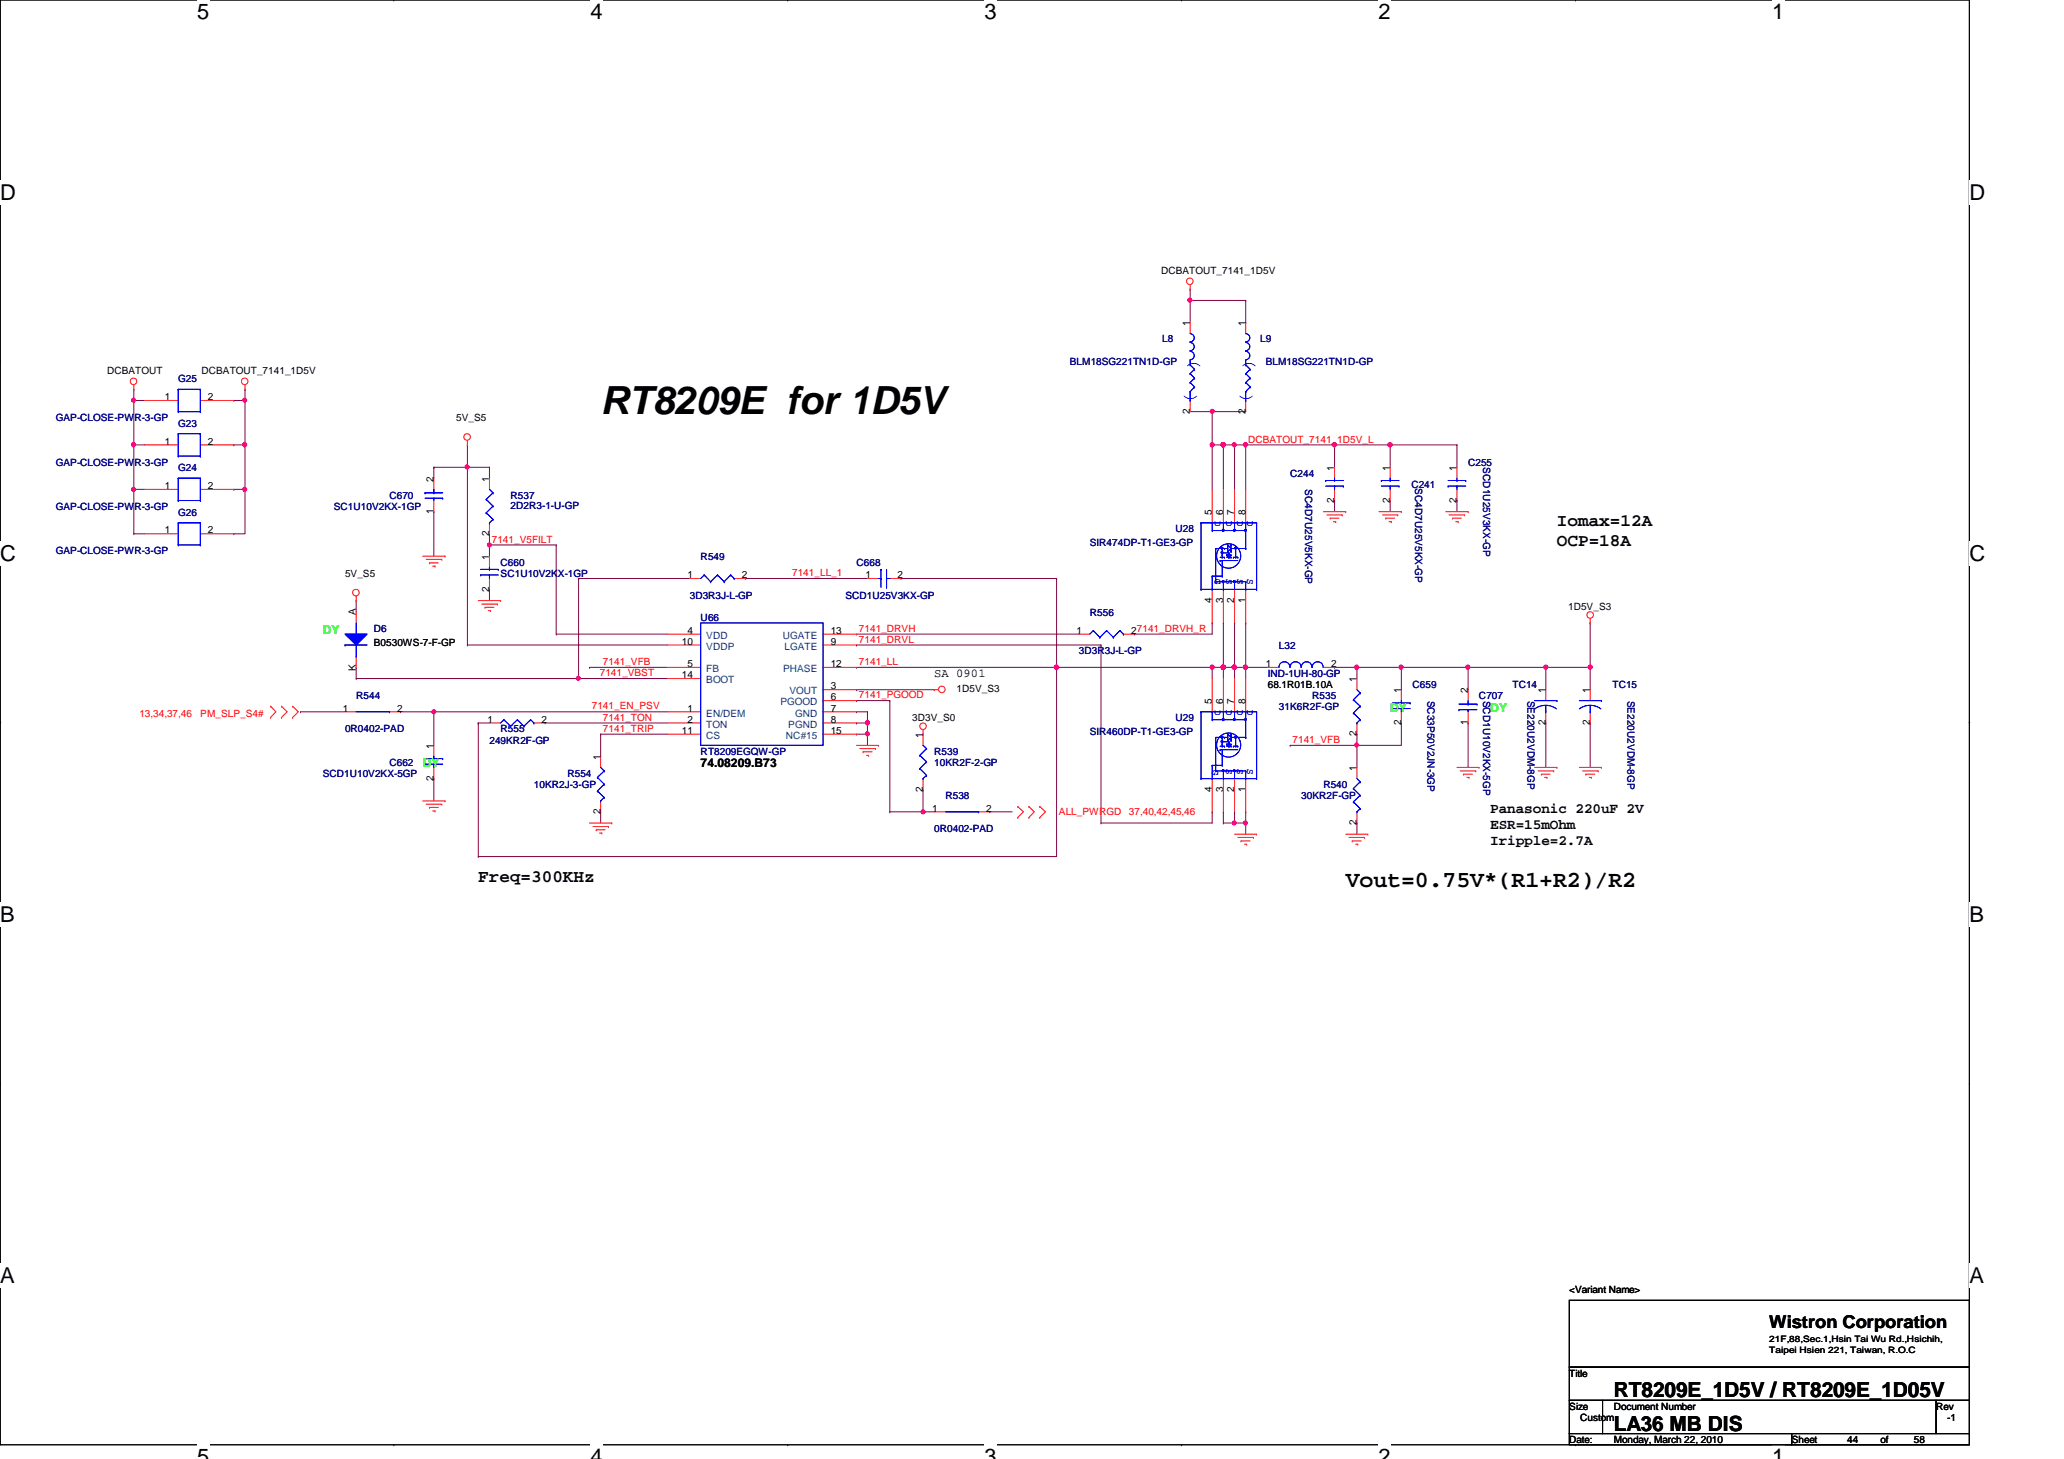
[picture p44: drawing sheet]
<svg xmlns="http://www.w3.org/2000/svg" width="297mm" height="210mm" viewBox="0 0 297 210" stroke-linecap="round" stroke-linejoin="round" font-family="sans-serif">
<defs><g id="words">
<text font-size="5.6" x="86.4" y="59.5">RT8209E for 1D5V</text>
<text font-size="3.3" x="193.7" y="127.6">Vout=0.75V*(R1+R2)/R2</text>
<g font-size="3.1">
<text x="28.4" y="2.8">5</text>
<text x="85" y="2.8">4</text>
<text x="141.7" y="2.8">3</text>
<text x="198.4" y="2.8">2</text>
<text x="255.1" y="2.8">1</text>
<text x="0" y="28.7">D</text>
<text x="283.4" y="28.7">D</text>
<text x="0" y="80.7">C</text>
<text x="283.4" y="80.7">C</text>
<text x="0" y="132.7">B</text>
<text x="283.4" y="132.7">B</text>
<text x="0" y="184.6">A</text>
<text x="283.4" y="184.6">A</text>
<text x="28.4" y="210.7">5</text>
<text x="85" y="210.7">4</text>
<text x="141.7" y="210.7">3</text>
<text x="198.4" y="210.7">2</text>
<text x="255.1" y="210.7">1</text>
</g>
<g font-size="3">
<text x="232.2" y="201">RT8209E_1D5V / RT8209E_1D05V</text>
<text x="232.2" y="205.8">LA36 MB DIS</text>
</g>
<g font-size="2.5">
<text x="224.1" y="75.7">Iomax=12A</text>
<text x="224.1" y="78.5">OCP=18A</text>
<text x="68.8" y="126.9">Freq=300KHz</text>
<text x="254.6" y="191.1">Wistron Corporation</text>
</g>
<g font-size="2.1" fill="#00f">
<text x="171.4" y="52" transform="rotate(90 171.4 52)">(</text>
<text x="179.4" y="52" transform="rotate(90 179.4 52)">(</text>
<text x="171.8" y="57.6" transform="rotate(-90 171.8 57.6)">(</text>
<text x="179.8" y="57.6" transform="rotate(-90 179.8 57.6)">(</text>
</g>
<g font-size="2.1">
<text x="214.5" y="116.9">Panasonic 220uF 2V</text>
<text x="214.5" y="119.3">ESR=15mOhm</text>
<text x="214.5" y="121.6">Iripple=2.7A</text>
</g>
<g font-size="1.7" fill="#0f0">
<text x="46.4" y="91.2">DY</text>
<text x="200.1" y="102.4">DY</text>
<text x="214.5" y="102.4">DY</text>
<text x="60.8" y="110.4">DY</text>
</g>
<g font-size="1.7">
<text x="134.4" y="97.4">SA 0901</text>
<text x="100.8" y="110.4">74.08209.B73</text>
</g>
<g font-size="1.4">
<text x="167.1" y="39.5">DCBATOUT_7141_1D5V</text>
<text x="171.2" y="46.9" transform="rotate(-90 171.2 46.9)">1</text>
<text x="179.2" y="46.9" transform="rotate(-90 179.2 46.9)">1</text>
<text x="15.4" y="53.8">DCBATOUT</text>
<text x="29" y="53.8">DCBATOUT_7141_1D5V</text>
<text x="23.7" y="57.6">1</text>
<text x="29.9" y="57.6">2</text>
<text x="171.2" y="59.5" transform="rotate(-90 171.2 59.5)">2</text>
<text x="179.2" y="59.5" transform="rotate(-90 179.2 59.5)">2</text>
<text x="23.7" y="64">1</text>
<text x="29.9" y="64">2</text>
<text x="65.7" y="60.6">5V_S5</text>
<text x="23.7" y="70.4">1</text>
<text x="29.9" y="70.4">2</text>
<text x="62.4" y="69.3" transform="rotate(-90 62.4 69.3)">2</text>
<text x="70.4" y="69.3" transform="rotate(-90 70.4 69.3)">1</text>
<text x="192" y="67.7" transform="rotate(-90 192 67.7)">1</text>
<text x="200" y="67.7" transform="rotate(-90 200 67.7)">1</text>
<text x="209.6" y="67.7" transform="rotate(-90 209.6 67.7)">1</text>
<text x="23.7" y="76.8">1</text>
<text x="29.9" y="76.8">2</text>
<text x="62.4" y="73.9" transform="rotate(-90 62.4 73.9)">1</text>
<text x="70.4" y="77.1" transform="rotate(-90 70.4 77.1)">2</text>
<text x="174.4" y="74.1" transform="rotate(-90 174.4 74.1)">5</text>
<text x="176" y="74.1" transform="rotate(-90 176 74.1)">6</text>
<text x="177.6" y="74.1" transform="rotate(-90 177.6 74.1)">7</text>
<text x="179.2" y="74.1" transform="rotate(-90 179.2 74.1)">8</text>
<text x="192" y="72.3" transform="rotate(-90 192 72.3)">2</text>
<text x="200" y="72.3" transform="rotate(-90 200 72.3)">2</text>
<text x="209.6" y="72.3" transform="rotate(-90 209.6 72.3)">2</text>
<text x="49.7" y="83">5V_S5</text>
<text x="70.4" y="80.5" transform="rotate(-90 70.4 80.5)">1</text>
<text x="98.9" y="83.2">1</text>
<text x="106.8" y="83.2">2</text>
<text x="124.5" y="83.2">1</text>
<text x="129.2" y="83.2">2</text>
<text x="51.2" y="88.5" transform="rotate(-90 51.2 88.5)">A</text>
<text x="70.4" y="85.1" transform="rotate(-90 70.4 85.1)">2</text>
<text x="174.4" y="86.7" transform="rotate(-90 174.4 86.7)">4</text>
<text x="176" y="86.7" transform="rotate(-90 176 86.7)">3</text>
<text x="177.6" y="86.7" transform="rotate(-90 177.6 86.7)">2</text>
<text x="179.2" y="86.7" transform="rotate(-90 179.2 86.7)">1</text>
<text x="225.7" y="87.8">1D5V_S3</text>
<text x="53.8" y="92.9">B0530WS-7-F-GP</text>
<text x="98.1" y="92.8">10</text>
<text x="98.9" y="91.2">4</text>
<text x="98.9" y="96">5</text>
<text x="119.5" y="92.8">9</text>
<text x="119.5" y="96">12</text>
<text x="119.5" y="91.2">13</text>
<text x="154.9" y="91.2">1</text>
<text x="162.8" y="91.2">27141_DRVH_R</text>
<text x="182.2" y="96">1</text>
<text x="191.6" y="96">2</text>
<text x="51.2" y="96.5" transform="rotate(-90 51.2 96.5)">K</text>
<text x="98.1" y="97.6">14</text>
<text x="119.5" y="99.2">3</text>
<text x="119.5" y="100.8">6</text>
<text x="137.7" y="99.6">1D5V_S3</text>
<text x="174.4" y="101.3" transform="rotate(-90 174.4 101.3)">5</text>
<text x="176" y="101.3" transform="rotate(-90 176 101.3)">6</text>
<text x="177.6" y="101.3" transform="rotate(-90 177.6 101.3)">7</text>
<text x="179.2" y="101.3" transform="rotate(-90 179.2 101.3)">8</text>
<text x="182.5" y="99">68.1R01B.10A</text>
<text x="195.2" y="98.1" transform="rotate(-90 195.2 98.1)">1</text>
<text x="201.6" y="99.7" transform="rotate(-90 201.6 99.7)">1</text>
<text x="211.2" y="99.7" transform="rotate(-90 211.2 99.7)">2</text>
<text x="222.4" y="99.7" transform="rotate(-90 222.4 99.7)">1</text>
<text x="228.8" y="99.7" transform="rotate(-90 228.8 99.7)">1</text>
<text x="49.4" y="102.4">1</text>
<text x="57.1" y="102.4">2</text>
<text x="62.4" y="107.7" transform="rotate(-90 62.4 107.7)">1</text>
<text x="70.1" y="104">1</text>
<text x="77.9" y="104">2</text>
<text x="98.1" y="105.6">11</text>
<text x="98.9" y="102.4">1</text>
<text x="98.9" y="104">2</text>
<text x="119.5" y="102.4">7</text>
<text x="119.5" y="104">8</text>
<text x="119.5" y="105.6">15</text>
<text x="131.3" y="103.8">3D3V_S0</text>
<text x="132.8" y="106.1" transform="rotate(-90 132.8 106.1)">1</text>
<text x="195.2" y="105.9" transform="rotate(-90 195.2 105.9)">2</text>
<text x="201.6" y="104.3" transform="rotate(-90 201.6 104.3)">2</text>
<text x="211.2" y="104.3" transform="rotate(-90 211.2 104.3)">1</text>
<text x="222.4" y="104.3" transform="rotate(-90 222.4 104.3)">2</text>
<text x="228.8" y="104.3" transform="rotate(-90 228.8 104.3)">2</text>
<text x="62.4" y="112.3" transform="rotate(-90 62.4 112.3)">2</text>
<text x="86.4" y="109.3" transform="rotate(-90 86.4 109.3)">1</text>
<text x="132.8" y="113.9" transform="rotate(-90 132.8 113.9)">2</text>
<text x="174.4" y="113.9" transform="rotate(-90 174.4 113.9)">4</text>
<text x="176" y="113.9" transform="rotate(-90 176 113.9)">3</text>
<text x="177.6" y="113.9" transform="rotate(-90 177.6 113.9)">2</text>
<text x="179.2" y="113.9" transform="rotate(-90 179.2 113.9)">1</text>
<text x="195.2" y="110.9" transform="rotate(-90 195.2 110.9)">1</text>
<text x="86.4" y="117.1" transform="rotate(-90 86.4 117.1)">2</text>
<text x="134.2" y="116.8">1</text>
<text x="141.9" y="116.8">2</text>
<text x="195.2" y="118.7" transform="rotate(-90 195.2 118.7)">2</text>
<text x="225.8" y="186">&lt;Variant Name&gt;</text>
<text x="225.8" y="198">Title</text>
<text x="225.8" y="202.8">Size</text>
<text x="232.2" y="202.8">Document Number</text>
<text x="278.6" y="202.8">Rev</text>
<text x="225.8" y="207.6">Date:</text>
<text x="227.4" y="204.4">Custom</text>
<text x="232.2" y="207.6">Monday, March 22, 2010</text>
<text x="257.8" y="207.6">Sheet</text>
<text x="265.9" y="207.6">44</text>
<text x="270.6" y="207.6">of</text>
<text x="275.4" y="207.6">58</text>
<text x="280.2" y="204.4">-1</text>
</g>
<g font-size="1.4" fill="#000080">
<text x="154" y="52.6">BLM18SG221TN1D-GP</text>
<text x="167.3" y="49.2">L8</text>
<text x="181.4" y="49.2">L9</text>
<text x="182.2" y="52.6">BLM18SG221TN1D-GP</text>
<text x="25.7" y="54.9">G25</text>
<text x="8" y="60.6">GAP-CLOSE-PWR-3-GP</text>
<text x="25.7" y="61.4">G23</text>
<text x="8" y="67">GAP-CLOSE-PWR-3-GP</text>
<text x="25.7" y="67.8">G24</text>
<text x="56" y="71.8">C670</text>
<text x="73.5" y="71.8">R537</text>
<text x="185.7" y="68.6">C244</text>
<text x="187.8" y="70.4" transform="rotate(90 187.8 70.4)">SC4D7U25V5KX-GP</text>
<text x="203.1" y="70.1">C241</text>
<text x="203.7" y="70.2" transform="rotate(90 203.7 70.2)">SC4D7U25V5KX-GP</text>
<text x="211.3" y="67">C255</text>
<text x="213.4" y="67.2" transform="rotate(90 213.4 67.2)">SCD1U25V3KX-GP</text>
<text x="8" y="73.4">GAP-CLOSE-PWR-3-GP</text>
<text x="25.7" y="74.2">G26</text>
<text x="48" y="73.4">SC1U10V2KX-1GP</text>
<text x="73.5" y="73.2">2D2R3-1-U-GP</text>
<text x="169.2" y="76.6">U28</text>
<text x="8" y="79.8">GAP-CLOSE-PWR-3-GP</text>
<text x="72" y="81.4">C660</text>
<text x="72" y="83">SC1U10V2KX-1GP</text>
<text x="100.8" y="80.6">R549</text>
<text x="123.3" y="81.4">C668</text>
<text x="156.8" y="78.5">SIR474DP-T1-GE3-GP</text>
<text x="99.3" y="86.1">3D3R3J-L-GP</text>
<text x="100.8" y="89.4">U66</text>
<text x="121.7" y="86.1">SCD1U25V3KX-GP</text>
<text x="156.8" y="88.6">R556</text>
<text x="53.8" y="91">D6</text>
<text x="155.3" y="94.1">3D3R3J-L-GP</text>
<text x="184.1" y="93.4">L32</text>
<text x="51.3" y="100.6">R544</text>
<text x="182.5" y="97.4">IND-1UH-80-GP</text>
<text x="188.8" y="100.6">R535</text>
<text x="203.3" y="99">C659</text>
<text x="205.4" y="100.8" transform="rotate(90 205.4 100.8)">SC33P50V2JN-3GP</text>
<text x="212.8" y="100.6">C707</text>
<text x="213.4" y="100.8" transform="rotate(90 213.4 100.8)">SCD1U10V2KX-5GP</text>
<text x="217.7" y="99">TC14</text>
<text x="219.8" y="100.8" transform="rotate(90 219.8 100.8)">SE220U2VDM-8GP</text>
<text x="232.1" y="99">TC15</text>
<text x="234.2" y="100.8" transform="rotate(90 234.2 100.8)">SE220U2VDM-8GP</text>
<text x="49.7" y="105.4">0R0402-PAD</text>
<text x="70.4" y="107">249KR2F-GP</text>
<text x="72" y="105.4">R555</text>
<text x="156.8" y="105.7">SIR460DP-T1-GE3-GP</text>
<text x="169.2" y="103.8">U29</text>
<text x="184.1" y="102.2">31K6R2F-GP</text>
<text x="46.4" y="111.8">SCD1U10V2KX-5GP</text>
<text x="56" y="110.2">C662</text>
<text x="76.8" y="113.4">10KR2J-3-GP</text>
<text x="81.7" y="111.8">R554</text>
<text x="100.8" y="108.6">RT8209EGQW-GP</text>
<text x="134.4" y="108.6">R539</text>
<text x="134.4" y="110.2">10KR2F-2-GP</text>
<text x="190.5" y="113.4">R540</text>
<text x="134.4" y="119.8">0R0402-PAD</text>
<text x="136.1" y="115">R538</text>
<text x="187.3" y="115">30KR2F-GP</text>
</g>
<g font-size="1.4" fill="#f00">
<text x="179.6" y="63.7">DCBATOUT_7141_1D5V_L</text>
<text x="70.8" y="78.1">7141_V5FILT</text>
<text x="114" y="82.9">7141_LL_1</text>
<text x="86.8" y="95.7">7141_VFB</text>
<text x="123.6" y="95.7">7141_LL</text>
<text x="123.6" y="92.5">7141_DRVL</text>
<text x="123.6" y="90.9">7141_DRVH</text>
<text x="86.3" y="97.3">7141_VBST</text>
<text x="123.6" y="100.5">7141_PGOOD</text>
<text x="20.1" y="103.1">13,34,37,46</text>
<text x="28.8" y="103.1">PM_SLP_S4#</text>
<text x="85.2" y="102.1">7141_EN_PSV</text>
<text x="86.8" y="105.3">7141_TRIP</text>
<text x="86.8" y="103.7">7141_TON</text>
<text x="186" y="106.9">7141_VFB</text>
<text x="152.4" y="117.2">ALL_PWRGD</text>
<text x="162.5" y="117.2">37,40,42,45,46</text>
</g>
<g font-size="1.4" fill="#00f">
<text x="174.8" y="74.9" transform="rotate(90 174.8 74.9)">D</text>
<text x="176.4" y="74.9" transform="rotate(90 176.4 74.9)">D</text>
<text x="178.1" y="74.9" transform="rotate(90 178.1 74.9)">D</text>
<text x="179.5" y="74.9" transform="rotate(90 179.5 74.9)">D</text>
<text x="174.8" y="83.4" transform="rotate(90 174.8 83.4)">G</text>
<text x="176.4" y="83.4" transform="rotate(90 176.4 83.4)">S</text>
<text x="178.1" y="83.4" transform="rotate(90 178.1 83.4)">S</text>
<text x="179.5" y="83.4" transform="rotate(90 179.5 83.4)">S</text>
<text x="174.8" y="102.1" transform="rotate(90 174.8 102.1)">D</text>
<text x="176.4" y="102.1" transform="rotate(90 176.4 102.1)">D</text>
<text x="178.1" y="102.1" transform="rotate(90 178.1 102.1)">D</text>
<text x="179.5" y="102.1" transform="rotate(90 179.5 102.1)">D</text>
<text x="174.5" y="110.7" transform="rotate(90 174.5 110.7)">G</text>
<text x="176.4" y="110.6" transform="rotate(90 176.4 110.6)">S</text>
<text x="178.1" y="110.6" transform="rotate(90 178.1 110.6)">S</text>
<text x="179.5" y="110.6" transform="rotate(90 179.5 110.6)">S</text>
</g>
<g font-size="1.4" fill="#004080">
<text x="101.6" y="91.9">VDD</text>
<text x="101.6" y="93.5">VDDP</text>
<text x="112.6" y="91.9">UGATE</text>
<text x="112.9" y="93.5">LGATE</text>
<text x="101.6" y="96.7">FB</text>
<text x="101.6" y="98.3">BOOT</text>
<text x="112.3" y="101.5">PGOOD</text>
<text x="112.7" y="96.7">PHASE</text>
<text x="113.6" y="99.9">VOUT</text>
<text x="101.6" y="103.1">EN/DEM</text>
<text x="101.6" y="104.7">TON</text>
<text x="101.6" y="106.3">CS</text>
<text x="113.1" y="106.3">NC#15</text>
<text x="113.5" y="104.7">PGND</text>
<text x="114.4" y="103.1">GND</text>
</g>
<g font-size="1.3">
<text x="254.6" y="193">21F,88,Sec.1,Hsin Tai Wu Rd.,Hsichih,</text>
<text x="254.6" y="194.6">Taipei Hsien 221, Taiwan, R.O.C</text>
</g>
</g></defs>
<path d="M0 0h283.4v207.9h-283.4z" fill="none" stroke="#000" stroke-width=".14"/>
<g fill="#fff">
<path d="M28.4 0h1.7v3.5h-1.7z"/>
<path d="M28.4 207.9h1.7v2h-1.7z"/>
</g>
<path d="M56.7 0h.1M56.7 207.9h.1" fill="none" stroke="#000" stroke-width=".14"/>
<g fill="#fff">
<path d="M85 0h1.7v3.5h-1.7z"/>
<path d="M85 207.9h1.7v2h-1.7z"/>
</g>
<path d="M113.4 0h.1M113.4 207.9h.1" fill="none" stroke="#000" stroke-width=".14"/>
<g fill="#fff">
<path d="M141.7 0h1.7v3.5h-1.7z"/>
<path d="M141.7 207.9h1.7v2h-1.7z"/>
</g>
<path d="M170 0h.1M170 207.9h.1" fill="none" stroke="#000" stroke-width=".14"/>
<g fill="#fff">
<path d="M198.4 0h1.7v3.5h-1.7z"/>
<path d="M198.4 207.9h1.7v2h-1.7z"/>
</g>
<path d="M226.7 0h.1M226.7 207.9h.1" fill="none" stroke="#000" stroke-width=".14"/>
<g fill="#fff">
<path d="M255.1 0h1.7v3.5h-1.7z"/>
<path d="M255.1 207.9h1.7v2h-1.7z"/>
<path d="M0 26h2.3v3.4h-2.3z"/>
<path d="M283.4 26h2.3v3.4h-2.3z"/>
<path d="M0 77.9h2.3v3.5h-2.3z"/>
<path d="M283.4 77.9h2.3v3.5h-2.3z"/>
</g>
<path d="M0 51.9h.1M283.4 51.9h.1" fill="none" stroke="#000" stroke-width=".14"/>
<g fill="#fff">
<path d="M0 129.9h2.1v3.4h-2.1z"/>
<path d="M283.4 129.9h2.1v3.4h-2.1z"/>
</g>
<path d="M0 103.9h.1M283.4 103.9h.1" fill="none" stroke="#000" stroke-width=".14"/>
<g fill="#fff">
<path d="M0 181.8h2.1v3.5h-2.1z"/>
<path d="M283.4 181.8h2.1v3.5h-2.1z"/>
</g>
<path d="M0 155.9h.1M283.4 155.9h.1" fill="none" stroke="#000" stroke-width=".14"/>
<g fill="none" stroke="#800040" stroke-width=".14">
<path d="M83.3 83.2h.1M83.3 83.2v14.4M152.1 83.2h.1M152.1 83.2v12.8M163.3 91.2h.1M163.3 91.2h11.2M62.4 112h.1M62.4 112v3.2M123.3 102.4h.1M123.3 102.4h1.5M124.8 102.4h.1M124.8 102.4v1.6"/>
<path d="M128.1 116.8h.1M128.1 100.8h.1M128.1 116.8h4.7M128.1 100.8v16M142.4 116.8h.1M142.4 116.8h3.3M228.9 104h.1M228.9 104v6.4"/>
</g>
<circle cx="83.2" cy="97.6" r=".3" fill="#f0f"/>
<circle cx="83.2" cy="97.6" r=".3" fill="none" stroke="#f0f" stroke-width=".14"/>
<g fill="none" stroke="#800040" stroke-width=".14">
<path d="M51.3 96h.1M51.3 86.4h.1M51.3 86.4v1.6M51.3 96v1.6M83.3 97.6h.1M83.3 97.6h12.8M84.8 96h.1M84.8 96h11.3M123.3 96h.1M123.3 96h28.8M62.4 102.4h.1M62.4 102.4h33.7"/>
<path d="M68.8 104h.1M68.8 104v19.2M86.4 105.6h.1M86.4 116.8h.1M86.4 105.6v3.2M86.4 116.8v1.6M86.4 105.6h9.7M68.8 123.2h.1M68.8 123.2h83.3"/>
</g>
<circle cx="62.4" cy="102.4" r=".3" fill="#f0f"/>
<circle cx="62.4" cy="102.4" r=".3" fill="none" stroke="#f0f" stroke-width=".14"/>
<path d="M124.8 105.6h.1M124.8 105.6v1.6" fill="none" stroke="#800040" stroke-width=".14"/>
<circle cx="124.8" cy="105.6" r=".3" fill="#f0f"/>
<circle cx="124.8" cy="105.6" r=".3" fill="none" stroke="#f0f" stroke-width=".14"/>
<g fill="none" stroke="#800040" stroke-width=".14">
<path d="M62.4 67.2h.1M62.4 67.2h8M62.4 67.2v1.6M67.3 67.2h.1M67.3 64h.1M67.3 64v3.2M70.4 67.2h.1M70.4 78.4h.1M70.4 67.2v1.6M70.4 78.4v1.6M70.4 78.4h9.6M70.4 84.8h.1"/>
<path d="M70.4 84.8v1.6M107.3 83.2h.1M107.3 83.2h17.5M123.3 99.2h.1M123.3 99.2h11.1M129.7 83.2h.1M129.7 83.2h22.4M123.3 104h.1M123.3 105.6h.1M123.3 104h1.5M123.3 105.6h1.5"/>
</g>
<circle cx="70.4" cy="78.4" r=".3" fill="#f0f"/>
<circle cx="70.4" cy="78.4" r=".3" fill="none" stroke="#f0f" stroke-width=".14"/>
<path d="M80 78.4h.1M80 78.4v12.8M80 91.2h.1M80 91.2h16.1M124.8 104h.1M124.8 104v1.6" fill="none" stroke="#800040" stroke-width=".14"/>
<circle cx="124.8" cy="104" r=".31" fill="#f0f"/>
<circle cx="124.8" cy="104" r=".31" fill="none" stroke="#f0f" stroke-width=".14"/>
<path d="M67.3 67.2h.1M67.3 67.2v25.6" fill="none" stroke="#800040" stroke-width=".14"/>
<circle cx="67.2" cy="67.2" r=".3" fill="#f0f"/>
<circle cx="67.2" cy="67.2" r=".3" fill="none" stroke="#f0f" stroke-width=".14"/>
<g fill="none" stroke="#800040" stroke-width=".14">
<path d="M62.4 73.6h.1M62.4 73.6v6.4M70.4 76.8h.1M70.4 76.8v1.6M51.3 97.6h.1M51.3 97.6h32M67.3 92.8h.1M67.3 92.8h28.8M83.3 83.2h.1M83.3 83.2h16M123.3 92.8h.1M123.3 91.2h.1"/>
<path d="M123.3 92.8h35.2M123.3 91.2h32M177.7 96h.1M177.7 96v1.6M68.8 104h.1M68.8 104h1.6M78.4 104h.1M78.4 104h17.7"/>
</g>
<circle cx="177.6" cy="96" r=".31" fill="#f0f"/>
<circle cx="177.6" cy="96" r=".31" fill="none" stroke="#f0f" stroke-width=".14"/>
<path d="M176.1 116.8h.1M176.1 118.4h.1M176.1 116.8v1.6M176.1 118.4h3.2M177.7 118.4h.1M179.3 116.8h.1M179.3 118.4h.1M179.3 116.8v3.2" fill="none" stroke="#800040" stroke-width=".14"/>
<circle cx="179.2" cy="118.4" r=".3" fill="#f0f"/>
<circle cx="179.2" cy="118.4" r=".3" fill="none" stroke="#f0f" stroke-width=".14"/>
<circle cx="177.6" cy="118.4" r=".3" fill="#f0f"/>
<circle cx="177.6" cy="118.4" r=".3" fill="none" stroke="#f0f" stroke-width=".14"/>
<path d="M179.3 64h.1M179.3 64v6.4M158.5 118.4h.1M158.5 118.4h16M177.7 116.8h.1M177.7 116.8v1.6" fill="none" stroke="#800040" stroke-width=".14"/>
<circle cx="179.2" cy="64" r=".31" fill="#f0f"/>
<circle cx="179.2" cy="64" r=".31" fill="none" stroke="#f0f" stroke-width=".14"/>
<path d="M174.5 64h.1M174.5 64v6.4M174.5 116.8h.1M174.5 116.8v1.6" fill="none" stroke="#800040" stroke-width=".14"/>
<circle cx="174.4" cy="64" r=".31" fill="#f0f"/>
<circle cx="174.4" cy="64" r=".31" fill="none" stroke="#f0f" stroke-width=".14"/>
<path d="M177.7 64h.1M177.7 64v6.4" fill="none" stroke="#800040" stroke-width=".14"/>
<circle cx="177.6" cy="64" r=".31" fill="#f0f"/>
<circle cx="177.6" cy="64" r=".31" fill="none" stroke="#f0f" stroke-width=".14"/>
<path d="M176.1 64h.1M176.1 64v6.4" fill="none" stroke="#800040" stroke-width=".14"/>
<circle cx="176" cy="64" r=".32" fill="#f0f"/>
<circle cx="176" cy="64" r=".32" fill="none" stroke="#f0f" stroke-width=".14"/>
<path d="M192.1 96h.1M192.1 96h3.2" fill="none" stroke="#800040" stroke-width=".14"/>
<circle cx="195.2" cy="96" r=".31" fill="#f0f"/>
<circle cx="195.2" cy="96" r=".31" fill="none" stroke="#f0f" stroke-width=".14"/>
<path d="M179.3 64h.1M179.3 64h12.8M192.1 64h.1M192.1 64v3.2M179.3 96h.1M179.3 96v1.6" fill="none" stroke="#800040" stroke-width=".14"/>
<circle cx="192" cy="64" r=".32" fill="#f0f"/>
<circle cx="192" cy="64" r=".32" fill="none" stroke="#f0f" stroke-width=".14"/>
<path d="M174.5 64h.1M174.5 64h1.6" fill="none" stroke="#800040" stroke-width=".14"/>
<circle cx="176" cy="64" r=".32" fill="#f0f"/>
<circle cx="176" cy="64" r=".32" fill="none" stroke="#f0f" stroke-width=".14"/>
<path d="M174.5 96h.1M174.5 96v1.6M185.7 107.2h.1M185.7 107.2h9.6" fill="none" stroke="#800040" stroke-width=".14"/>
<circle cx="195.2" cy="107.2" r=".3" fill="#f0f"/>
<circle cx="195.2" cy="107.2" r=".3" fill="none" stroke="#f0f" stroke-width=".14"/>
<path d="M179.3 96h.1M179.3 96h3.2M195.3 105.6h.1M195.3 105.6v1.6" fill="none" stroke="#800040" stroke-width=".14"/>
<circle cx="179.2" cy="96" r=".31" fill="#f0f"/>
<circle cx="179.2" cy="96" r=".31" fill="none" stroke="#f0f" stroke-width=".14"/>
<path d="M174.5 96h.1M174.5 96h1.6" fill="none" stroke="#800040" stroke-width=".14"/>
<circle cx="176" cy="96" r=".32" fill="#f0f"/>
<circle cx="176" cy="96" r=".32" fill="none" stroke="#f0f" stroke-width=".14"/>
<path d="M158.5 92.8h.1M158.5 92.8v25.6M201.7 96h.1M201.7 96v3.2" fill="none" stroke="#800040" stroke-width=".14"/>
<circle cx="201.6" cy="96" r=".31" fill="#f0f"/>
<circle cx="201.6" cy="96" r=".31" fill="none" stroke="#f0f" stroke-width=".14"/>
<path d="M195.3 96h.1M195.3 96h6.4M222.5 96h.1M222.5 96h6.4M222.5 96v3.2" fill="none" stroke="#800040" stroke-width=".14"/>
<circle cx="228.8" cy="96" r=".31" fill="#f0f"/>
<circle cx="228.8" cy="96" r=".31" fill="none" stroke="#f0f" stroke-width=".14"/>
<circle cx="222.4" cy="96" r=".31" fill="#f0f"/>
<circle cx="222.4" cy="96" r=".31" fill="none" stroke="#f0f" stroke-width=".14"/>
<path d="M177.7 96h.1M177.7 96h1.6M195.3 96h.1M195.3 96v1.6M195.3 107.2h.1M195.3 107.2h6.4" fill="none" stroke="#800040" stroke-width=".14"/>
<circle cx="179.2" cy="96" r=".31" fill="#f0f"/>
<circle cx="179.2" cy="96" r=".31" fill="none" stroke="#f0f" stroke-width=".14"/>
<circle cx="177.6" cy="96" r=".31" fill="#f0f"/>
<circle cx="177.6" cy="96" r=".31" fill="none" stroke="#f0f" stroke-width=".14"/>
<path d="M176.1 89.6h.1M176.1 96h.1M176.1 89.6v6.4M176.1 96h1.6M195.3 118.4h.1M195.3 107.2h.1M195.3 107.2v3.2M195.3 118.4v1.6" fill="none" stroke="#800040" stroke-width=".14"/>
<circle cx="177.6" cy="96" r=".31" fill="#f0f"/>
<circle cx="177.6" cy="96" r=".31" fill="none" stroke="#f0f" stroke-width=".14"/>
<circle cx="176" cy="96" r=".32" fill="#f0f"/>
<circle cx="176" cy="96" r=".32" fill="none" stroke="#f0f" stroke-width=".14"/>
<path d="M152.1 96h.1M152.1 96h22.4M123.3 100.8h.1M123.3 100.8h4.8" fill="none" stroke="#800040" stroke-width=".14"/>
<circle cx="174.4" cy="96" r=".31" fill="#f0f"/>
<circle cx="174.4" cy="96" r=".31" fill="none" stroke="#f0f" stroke-width=".14"/>
<circle cx="152" cy="96" r=".32" fill="#f0f"/>
<circle cx="152" cy="96" r=".32" fill="none" stroke="#f0f" stroke-width=".14"/>
<path d="M176.1 96h.1M176.1 96v1.6M222.5 104h.1M222.5 104v6.4" fill="none" stroke="#800040" stroke-width=".14"/>
<circle cx="176" cy="96" r=".32" fill="#f0f"/>
<circle cx="176" cy="96" r=".32" fill="none" stroke="#f0f" stroke-width=".14"/>
<g fill="none" stroke="#800040" stroke-width=".14">
<path d="M192.1 72h.1M192.1 64h.1M192.1 72v1.6M192.1 64h17.6M200.1 64h.1M200.1 64v3.2M209.7 64h.1M209.7 64v3.2M201.7 96h.1M201.7 96h9.6M211.3 96h.1M211.3 96v3.2"/>
<path d="M228.9 89.6h.1M228.9 89.6v6.4M201.7 104h.1M201.7 104v3.2M211.3 104h.1M211.3 104v6.4"/>
</g>
<circle cx="200" cy="64" r=".32" fill="#f0f"/>
<circle cx="200" cy="64" r=".32" fill="none" stroke="#f0f" stroke-width=".14"/>
<path d="M176.1 64h.1M176.1 64h3.2M177.7 64h.1M200.1 72h.1M200.1 72v1.6M209.7 72h.1M209.7 72v1.6M152.1 96h.1M152.1 96v27.2" fill="none" stroke="#800040" stroke-width=".14"/>
<circle cx="176" cy="64" r=".32" fill="#f0f"/>
<circle cx="176" cy="64" r=".32" fill="none" stroke="#f0f" stroke-width=".14"/>
<path d="M19.3 64h.1M19.3 64v6.4M177.7 89.6h.1M177.7 89.6v6.4M179.3 89.6h.1M179.3 89.6v6.4" fill="none" stroke="#800040" stroke-width=".14"/>
<circle cx="19.2" cy="64" r=".31" fill="#f0f"/>
<circle cx="19.2" cy="64" r=".31" fill="none" stroke="#f0f" stroke-width=".14"/>
<path d="M35.3 57.6h.1M35.3 57.6v6.4h-1.6M33.7 64h.1" fill="none" stroke="#800040" stroke-width=".14"/>
<circle cx="35.2" cy="57.6" r=".3" fill="#f0f"/>
<circle cx="35.2" cy="57.6" r=".3" fill="none" stroke="#f0f" stroke-width=".14"/>
<path d="M19.3 57.6h.1M19.3 57.6h1.5M19.3 57.6v6.4" fill="none" stroke="#800040" stroke-width=".14"/>
<circle cx="19.2" cy="57.6" r=".3" fill="#f0f"/>
<circle cx="19.2" cy="57.6" r=".3" fill="none" stroke="#f0f" stroke-width=".14"/>
<path d="M19.3 70.4h.1M19.3 70.4v6.4" fill="none" stroke="#800040" stroke-width=".14"/>
<circle cx="19.2" cy="70.4" r=".3" fill="#f0f"/>
<circle cx="19.2" cy="70.4" r=".3" fill="none" stroke="#f0f" stroke-width=".14"/>
<path d="M19.3 70.4h.1M19.3 76.8h.1M19.3 64h.1M19.3 70.4h1.5M19.3 76.8h1.5M19.3 64h1.5M35.3 70.4h.1M35.3 70.4v6.4" fill="none" stroke="#800040" stroke-width=".14"/>
<circle cx="35.2" cy="70.4" r=".3" fill="#f0f"/>
<circle cx="35.2" cy="70.4" r=".3" fill="none" stroke="#f0f" stroke-width=".14"/>
<path d="M33.7 57.6h.1M33.7 57.6h1.6M33.7 70.4h.1M33.7 76.8h.1M33.7 76.8h1.6M35.3 64h.1M35.3 64v6.4h-1.6" fill="none" stroke="#800040" stroke-width=".14"/>
<circle cx="35.2" cy="64" r=".31" fill="#f0f"/>
<circle cx="35.2" cy="64" r=".31" fill="none" stroke="#f0f" stroke-width=".14"/>
<path d="M19.3 56h.1M19.3 56v1.6M35.3 56h.1M35.3 56v1.6M43.3 102.4h.1M43.3 102.4h6.4M132.8 116.8h.1M132.8 113.6h.1M132.8 116.8h1.6M132.8 113.6v3.2" fill="none" stroke="#800040" stroke-width=".14"/>
<circle cx="132.8" cy="116.8" r=".3" fill="#f0f"/>
<circle cx="132.8" cy="116.8" r=".3" fill="none" stroke="#f0f" stroke-width=".14"/>
<path d="M211.3 96h.1M211.3 96h11.2M228.9 96h.1M228.9 96v3.2M57.7 102.4h.1M57.7 102.4h4.7M62.4 102.4h.1M62.4 102.4v4.8" fill="none" stroke="#800040" stroke-width=".14"/>
<circle cx="211.2" cy="96" r=".31" fill="#f0f"/>
<circle cx="211.2" cy="96" r=".31" fill="none" stroke="#f0f" stroke-width=".14"/>
<path d="M171.3 59.2h8M174.5 59.2h.1M174.5 59.2v4.8M174.5 64h.1M174.5 89.6h.1M174.5 89.6v1.6" fill="none" stroke="#800040" stroke-width=".14"/>
<circle cx="174.5" cy="59.2" r=".3" fill="#f0f"/>
<circle cx="174.5" cy="59.2" r=".3" fill="none" stroke="#f0f" stroke-width=".14"/>
<path d="M171.3 43.2h.1M171.3 43.2v3.2M171.3 43.2h8M179.3 43.2h.1" fill="none" stroke="#800040" stroke-width=".14"/>
<circle cx="171.2" cy="43.2" r=".3" fill="#f0f"/>
<circle cx="171.2" cy="43.2" r=".3" fill="none" stroke="#f0f" stroke-width=".14"/>
<path d="M171.3 41.6h.1M171.3 41.6v1.6M179.3 46.4h.1M179.3 43.2v3.2" fill="none" stroke="#800040" stroke-width=".14"/>
<g fill="none" stroke="#f00" stroke-width=".14">
<path d="M19.3 56h.1M19.3 55.4v.6M35.3 56h.1M35.3 55.4v.6M171.3 41.6h.1M171.3 41v.6M20.8 70.4h4.9M20.8 64h4.9M20.8 76.8h4.9M28.8 70.4h4.9M28.8 64h4.9M28.8 76.8h4.9"/>
<path d="M62.4 68.8v1.6M62.4 72v1.6M67.3 64h.1M67.3 63.4v.6M70.4 68.8v1.6M70.4 75.2v1.6M174.5 70.4v4.8M176.1 70.4v4.8M177.7 70.4v4.8M179.3 70.4v4.8M190.5 73.6h3.2M191 74.1h2.2"/>
<path d="M191.4 74.5h.1M191.4 74.5h1.3M191.9 75.1h.3M192.1 67.2v1.6M192.1 70.4v1.6M192.2 75.1h.1M193.2 74.1h.1M193.7 73.6h.1M198.5 73.6h3.2M199 74.1h2.2M199.4 74.5h.1M199.4 74.5h1.3"/>
<path d="M199.9 75.1h.3M200.2 75.1h.1M201.2 74.1h.1M201.7 73.6h.1M208.1 73.6h3.2M208.5 74.1h2.3M209 74.5h.1M209 74.5h1.3M209.5 75.1h.3M209.7 67.2v1.6M209.7 70.4v1.6M209.8 75.1h.1"/>
<path d="M210.8 74.1h.1M211.3 73.6h.1M51.3 86.4h.1M51.3 85.8v.6M51.3 88v1.6M51.3 94.4v1.6M60.8 80h3.2M61.3 80.5h2.3M61.8 81h.1M61.8 81h1.3M62.3 81.4h.3M62.6 81.4h.1"/>
<path d="M63.6 80.5h.1M64 80h.1M68.8 86.4h3.2M69.3 86.9h2.3M69.8 87.4h.1M69.8 87.4h1.3M70.3 87.8h.3M70.6 87.8h.1M71.6 86.9h.1M72 86.4h.1M134.4 99.2h.1M134.4 99.2h.7"/>
<path d="M174.5 84.8v4.8M176.1 84.8v4.8M177.7 84.8v4.8M179.3 84.8v4.8M195.3 97.6v1.6M201.7 99.2v1.6M211.3 99.2v1.6M228.9 89.6h.1M228.9 89v.6M38.9 103.2h.1M38.9 101.6h.1M38.9 101.6l.8 .8-.8 .8"/>
<path d="M40.5 101.6h.1M40.5 103.2h.1M40.5 101.6l.8 .8-.8 .8M42.1 103.2h.1M42.1 101.6h.1M42.1 101.6l.8 .8-.8 .8M60.8 115.2h3.2M61.3 115.7h2.3M61.8 116.2h.1M61.8 116.2h1.3M62.3 116.7h.3M62.4 107.2v1.6"/>
<path d="M62.4 110.4v1.6M62.6 116.7h.1M63.6 115.7h.1M64 115.2h.1M84.8 118.4h3.2M85.3 118.9h2.3M85.8 119.4h.1M85.8 119.4h1.3M86.3 119.8h.3M86.6 119.8h.1M87.6 118.9h.1M88 118.4h.1"/>
<path d="M123.3 107.2h3.1M123.7 107.7h2.3M124.2 108.2h.1M124.2 108.2h1.3M124.7 108.7h.3M125 108.7h.1M126 107.7h.1M126.4 107.2h.1M132.8 105.6h.1M132.8 105v.6M134.4 116.8h1.7M140.8 116.8h1.6"/>
<path d="M146.5 117.6h.1M146.5 116h.1M146.5 116l.8 .8-.8 .8M148.1 116h.1M148.1 117.6h.1M148.1 116l.7 .8-.7 .8M149.6 117.6h.1M149.6 116h.1M149.6 116l.8 .8-.8 .8M195.3 104v1.6M195.3 110.4v1.6M195.3 116.8v1.6"/>
<path d="M201.7 102.4v1.6M209.7 110.4h3.1M210.1 110.9h2.3M210.6 111.4h.1M210.6 111.4h1.3M211.1 111.8h.3M211.3 102.4v1.6M211.4 111.8h.1M212.4 110.9h.1M212.8 110.4h.1M220.8 110.4h3.3M221.4 110.9h2.2"/>
<path d="M221.8 111.4h.1M221.8 111.4h1.3M222.3 111.8h.3M222.6 111.8h.1M223.6 110.9h.1M224.1 110.4h.1M227.3 110.4h3.2M227.7 110.9h2.3M228.2 111.4h.1M228.2 111.4h1.3M228.7 111.8h.3M229 111.8h.1"/>
<path d="M230 110.9h.1M230.5 110.4h.1M177.7 120h3.1M178.1 120.5h2.3M178.6 121h.1M178.6 121h1.3M179.1 121.5h.3M179.4 121.5h.1M180.4 120.5h.1M180.8 120h.1M193.7 120h3.1M194.1 120.5h2.3"/>
<path d="M194.6 121h.1M194.6 121h1.3M195.1 121.5h.3M195.4 121.5h.1M196.4 120.5h.1M196.8 120h.1"/>
<circle cx="19.2" cy="54.9" r=".47"/>
<circle cx="35.2" cy="54.9" r=".47"/>
<circle cx="171.2" cy="40.5" r=".47"/>
<circle cx="67.2" cy="62.9" r=".47"/>
<circle cx="51.2" cy="85.3" r=".47"/>
<circle cx="135.5" cy="99.2" r=".47"/>
<circle cx="228.8" cy="88.5" r=".47"/>
<circle cx="132.8" cy="104.5" r=".47"/>
</g>
<path d="M225.8 187.1h57.6v9.6h-57.6zM225.8 196.7h57.6v4.8h-57.6zM225.8 201.5h4.8v4.7h-4.8zM225.8 206.2h32v1.7h-32zM230.6 201.5h48v4.7h-48zM257.8 206.2h25.6v1.7h-25.6zM278.6 201.5h4.8v4.7h-4.8z" fill="none" stroke="#000" stroke-width=".14"/>
<g fill="none" stroke="#00f" stroke-width=".14">
<path d="M25.7 68.8h.1M25.7 72h.1M25.7 62.4h.1M25.7 65.6h.1M25.7 75.2h.1M25.7 78.4h.1M25.7 62.4v3.2M25.7 68.8v3.2M25.7 75.2v3.2M25.7 68.8h3.1M25.7 72h3.1M25.7 62.4h3.1"/>
<path d="M25.7 65.6h3.1M25.7 75.2h3.1M25.7 78.4h3.1M28.8 68.8h.1M28.8 72h.1M28.8 62.4h.1M28.8 65.6h.1M28.8 75.2h.1M28.8 78.4h.1M28.8 62.4v3.2M28.8 68.8v3.2M28.8 75.2v3.2"/>
<path d="M61.2 70.9h.1M61.2 71.7h2.5M61.2 70.9h2.5M62.4 71.7h.1M62.4 70.9h.1M62.4 70.4v.5M62.4 71.7v.3M63.7 71.7h.1M70 71.8h.1M70 73.8h.1M70 71.8l.9 1M70 73.8l.9 .9"/>
<path d="M70.4 75.2h.1M70.4 70.4l.5 .5M70.9 70.9h.1M70.9 72.8h.1M70.9 74.7h.1M70.9 70.9l-.9 .9M70.9 72.8l-.9 1M70.9 74.7l-.5 .5M172.8 75.2h.1M172.8 75.2h8M172.8 75.2v9.6M174.5 76.3h.1"/>
<path d="M174.5 75.2h.1M174.5 76.3h4.8M174.5 75.2v1.1M175 78.9h.1M175 78.9h1.7M175 78.9v4.8M175.8 79.4l.2 .1-.2 .1zM175.8 78.8l.2 .1-.2 .1zM175.9 78.9h.1M175.9 79.8h.1M175.9 79.5h.1M175.9 78.9v1.3"/>
<path d="M175.9 79.5h1M175.9 76.2h.2v.2h-.2zM176.1 76.3h.1M176.1 75.2v1.1M176.2 78.9h.1M176.5 79.8h.1M176.5 79.8h.7M176.5 79.8l.4 .4M176.7 79.4h.1M176.7 78.4h.1M176.7 79.8h.1M176.7 78.4v1"/>
<path d="M176.7 78.4l.5 .5M176.9 79.7h.1M176.9 79.5h.1M176.9 79.5v.3M177.2 78.4h.1M177.2 79.4h.1M177.2 78.9h.1M177.2 79.8h.1M177.2 78.4v1M177.2 78.9l-.5 .5M177.2 78.9h2.1M177.2 79.8l-.3 .4"/>
<path d="M177.5 76.2h.2v.2h-.2zM177.7 75.2h.1M177.7 75.2v1.1M177.7 78.8h.2v.1h-.2zM177.8 78.9v1.3M179.1 76.2l.3 .1-.2 .2zM179.3 78.9h.1M179.3 75.2v3.7M180.8 75.2h.1M180.8 75.2v9.6M190.8 69.1h.1M190.8 69.1h2.5"/>
<path d="M190.8 69.9h2.5M192.1 69.1h.1M192.1 69.9h.1M192.1 68.8v.3M192.1 69.9v.5M193.3 69.9h.1M208.4 69.9h.1M208.4 69.1h2.5M208.4 69.9h2.5M209.7 69.1h.1M209.7 69.9h.1M209.7 68.8v.3"/>
<path d="M209.7 69.9v.5M210.9 69.1h.1M172.8 84.8h.1M172.8 84.8h8M174.5 82.9h.1M174.5 84.8h.1M174.5 82.9v1.9M174.5 82.9h1.4M175 83.7h.1M175 83.7h4.3M175.6 80.6h.1M175.6 80.2h.6"/>
<path d="M175.6 80.6h2.5M175.9 80.2h.1M175.9 82.9h.1M175.9 80.6v2.3M175.9 83.6h.2v.2h-.2zM176.1 84.8h.1M176.1 83.7v1.1M176.2 80.2h.1M176.5 80.2h.7M176.9 80.2h.1M177.2 80.2h.1M177.5 80.2h.1"/>
<path d="M177.5 80.2h.6M177.5 83.6h.2v.2h-.2zM177.7 83.7h.1M177.7 83.7v1.1M177.8 80.2h.1M178.1 80.2h.1M179.3 83.7h.1M179.3 84.8h.1M179.3 83.7v1.1M180.8 84.8h.1M195.3 99.2l.4 .5M195.7 99.7h.1"/>
<path d="M195.7 99.7l-.9 1M61.2 109.9h.1M61.2 109.1h2.5M61.2 109.9h2.5M62.4 109.1h.1M62.4 109.9h.1M62.4 108.8v.3M62.4 109.9v.5M63.7 109.1h.1M136.1 116.8h4.7M140.8 116.8h.1M194.8 100.7h.1"/>
<path d="M194.8 102.6h.1M194.8 113.5h.1M194.8 115.4h.1M194.8 100.7l.9 .9M194.8 102.6l.9 .9M194.8 113.5l.9 .9M194.8 115.4l.9 .9M195.3 104h.1M195.3 116.8h.1M195.3 112l.4 .5M195.7 101.6h.1M195.7 103.5h.1"/>
<path d="M195.7 112.5h.1M195.7 114.4h.1M195.7 116.3h.1M195.7 101.6l-.9 1M195.7 103.5l-.4 .5M195.7 112.5l-.9 1M195.7 114.4l-.9 1M195.7 116.3l-.4 .5M200.4 101.9h.1M200.4 101.1h2.5M200.4 101.9h2.5M201.7 101.1h.1"/>
<path d="M201.7 101.9h.1M201.7 100.8v.3M201.7 101.9v.5M202.9 101.1h.1M210 102.1h.1M210 102.1h2.6M210 101.3h2.6M211.3 102.1h.1M211.3 101.3h.1M211.3 100.8v.5M211.3 102.1v.3M212.6 101.3h.1"/>
<circle cx="176.8" cy="80" r="1.75"/>
</g>
<path d="M49.7 91.2h3.1l-1.5 1.6z" fill="#00f"/>
<path d="M49.7 91.2h3.1l-1.5 1.6zM49.7 92.8h.1M49.7 92.8h3.1M51.3 91.2h.1M51.3 94.4h.1M51.3 89.6v1.6M51.3 92.8v1.6" fill="none" stroke="#00f" stroke-width=".14"/>
<path d="M49.7 91.2h3.1l-1.5 1.6z" fill="#00f"/>
<g fill="none" stroke="#00f" stroke-width=".14">
<path d="M171.3 49.3a.59 .59 0 0 1 .6 .6 .59 .59 0 0 1-.7 .6M171.3 48a.59 .59 0 0 1 .6 .6 .59 .59 0 0 1-.7 .6M171.3 50.5a.61 .61 0 0 1 .6 .7 .61 .61 0 0 1-.7 .6M171.3 53.8h.1M171.3 52.5h.1M171.3 55h.1M171.3 56.3h.1M171.3 57.6h.1M171.3 52.5l.6 .6M171.3 51.9v.6M171.3 56.3v1.3M171.3 53.8l.6 .6"/>
<path d="M171.3 55l.6 .7M171.9 53.1h.1M171.9 54.4h.1M171.9 55.7h.1M171.9 53.1l-.6 .7M171.9 54.4l-.6 .6M171.9 55.7l-.6 .6M179.3 49.3a.59 .59 0 0 1 .6 .6 .59 .59 0 0 1-.7 .6M179.3 48a.59 .59 0 0 1 .6 .6 .59 .59 0 0 1-.7 .6M179.3 50.5a.61 .61 0 0 1 .6 .7 .61 .61 0 0 1-.7 .6M179.3 53.8h.1M179.3 52.5h.1"/>
<path d="M179.3 55h.1M179.3 56.3h.1M179.3 57.6h.1M179.3 52.5l.6 .6M179.3 51.9v.6M179.3 56.3v1.3M179.3 53.8l.6 .6M179.3 55l.6 .7M179.9 53.1h.1M179.9 54.4h.1M179.9 55.7h.1M179.9 53.1l-.6 .7"/>
<path d="M179.9 54.4l-.6 .6M179.9 55.7l-.6 .6M49.7 91.2h3.1l-1.5 1.6zM49.7 92.8h.1M49.7 92.8h3.1M51.3 91.2h.1M51.3 94.4h.1M51.3 89.6v1.6M51.3 92.8v1.6M100.8 89.6h17.6v17.6h-17.6zM126.4 83.2h.4M126.8 83.2h.1"/>
<path d="M126.8 81.9h.1M126.8 81.9v2.6M127.6 83.2h.1M127.6 84.5h.1M127.6 83.2h.5M127.6 81.9v2.6M184.1 96a.78 .78 0 0 1 .7-.8 .78 .78 0 0 1 .8 .8M185.7 96a.78 .78 0 0 1 .8-.8 .78 .78 0 0 1 .7 .8M187.3 96a.76 .76 0 0 1 .7-.8 .76 .76 0 0 1 .8 .8M188.8 96a.78 .78 0 0 1 .8-.8 .78 .78 0 0 1 .8 .8M72.5 103.5h.1M72.5 103.5l-.5 .5"/>
<path d="M72.5 103.5l1 1M73.5 104.5h.1M74.5 103.5h.1M74.5 103.5l-1 1M74.5 103.5l.9 1M75.4 104.5h.1M76.4 103.5h.1M76.4 103.5l-1 1M76.4 103.5l.4 .5M76.8 104h.1M86 111.8h.1M86 113.8h.1"/>
<path d="M86 111.8l.9 1M86 113.8l.9 .9M86.4 115.2h.1M86.4 110.4l.5 .5M86.9 110.9h.1M86.9 112.8h.1M86.9 114.7h.1M86.9 110.9l-.9 .9M86.9 112.8l-.9 1M86.9 114.7l-.5 .5M174.5 103.5h.1M174.5 102.4h.1"/>
<path d="M174.5 110.1h.1M174.5 112h.1M174.5 103.5h4.8M174.5 102.4v1.1M174.5 110.1v1.9M174.5 110.1h1.4M175 106.1h.1M175 110.9h.1M175 106.1h1.7M175 106.1v4.8M175 110.9h4.3M175.6 107.9h.1"/>
<path d="M175.6 107.4h.6M175.6 107.9h2.5M175.9 106.1h.1M175.9 107.1h.1M175.9 107.4h.1M175.9 106.7h.1M175.9 110.1h.1M175.9 106.1v1.3M175.9 107.9v2.2M175.9 106.7h1M176.1 112h.1M176.1 110.9v1.1"/>
<path d="M176.2 106.1h.1M176.2 107.4h.1M176.5 107.1h.1M176.5 107.4h.7M176.5 107.1h.7M176.5 107.1l.4 .3M176.7 106.6h.1M176.7 105.6h.1M176.7 107.1h.1M176.7 105.6v1M176.7 105.6l.5 .5M176.9 107.4h.1"/>
<path d="M176.9 106.9h.1M176.9 106.7h.1M176.9 106.7v.4M177.2 105.6h.1M177.2 106.6h.1M177.2 106.1h.1M177.2 107.4h.1M177.2 107.1h.1M177.2 105.6v1M177.2 106.1l-.5 .5M177.2 106.1h2.1M177.2 107.1l-.3 .3"/>
<path d="M177.5 107.4h.1M177.5 107.4h.6M177.7 110.9h.1M177.7 110.9v1.1M177.8 107.4h.1M177.8 106.1v1.3M178.1 107.4h.1M179.3 110.9h.1M179.3 112h.1M179.3 106.1h.1M179.3 102.4v3.7M179.3 110.9v1.1"/>
<path d="M220.8 100.8h3.3M222.5 102.4h.1M222.5 101.5a2.45 2.45 0 0 1 1.5 .5M222.5 101.5a2.48 2.48 0 0 0-1.6 .5M222.5 101.5v.9M224.1 100.8h.1M227.3 100.8h3.2M228.9 102.4h.1M228.9 101.5a2.45 2.45 0 0 1 1.5 .5M228.9 101.5a2.57 2.57 0 0 0-1.6 .5M228.9 101.5v.9M230.5 100.8h.1"/>
<circle cx="176.8" cy="107.2" r="1.74"/>
</g>
<g fill="none" stroke="#f00" stroke-width=".14">
<path d="M171.3 46.4v1.6M171.3 57.6v1.6M179.3 46.4v1.6M179.3 57.6v1.6M96.1 96h4.7M96.1 91.2h4.7M96.1 92.8h4.7M96.1 97.6h4.7M118.4 96h4.9M118.4 99.2h4.9M118.4 91.2h4.9M118.4 92.8h4.9"/>
<path d="M124.8 83.2h1.6M128.1 83.2h1.6M174.5 97.6v4.8M176.1 97.6v4.8M177.7 97.6v4.8M179.3 97.6v4.8M182.5 96h1.6M190.5 96h1.6M222.5 99.2v1.6M228.9 99.2v1.6M70.4 104h1.6M76.8 104h1.6"/>
<path d="M86.4 108.8v1.6M86.4 115.2v1.6M96.1 104h4.7M96.1 102.4h4.7M96.1 105.6h4.7M118.4 104h4.9M118.4 102.4h4.9M118.4 100.8h4.9M118.4 105.6h4.9M174.5 112v4.8M176.1 112v4.8M177.7 112v4.8"/>
<path d="M179.3 112v4.8M222.5 102.4v1.6M228.9 102.4v1.6"/>
</g>
<path d="M177.5 110.8l.3 .1-.2 .1z" fill-rule="evenodd" fill="#00f"/>
<path d="M177.5 110.8l.3 .1-.2 .1z" fill="none" stroke="#00f" stroke-width=".14"/>
<path d="M175.9 110.8l.3 .1-.2 .1z" fill-rule="evenodd" fill="#00f"/>
<path d="M175.9 110.8l.3 .1-.2 .1z" fill="none" stroke="#00f" stroke-width=".14"/>
<path d="M175.9 103.4l.3 .1-.2 .1z" fill-rule="evenodd" fill="#00f"/>
<path d="M175.9 103.4l.3 .1-.2 .1z" fill="none" stroke="#00f" stroke-width=".14"/>
<path d="M177.5 103.4l.3 .1-.2 .1z" fill-rule="evenodd" fill="#00f"/>
<g fill="none" stroke="#00f" stroke-width=".14">
<path d="M172.8 102.4h.1M172.8 112h.1M172.8 102.4h8M172.8 102.4v9.6M172.8 112h8M176.1 103.5h.1M176.1 102.4v1.1M177.5 103.4l.3 .1-.2 .1zM177.7 102.4h.1M177.7 102.4v1.1M180.8 102.4h.1M180.8 112h.1"/>
<path d="M180.8 102.4v9.6"/>
</g>
<path d="M175.8 106.6h.2v.2h-.2z" fill-rule="evenodd" fill="#00f"/>
<path d="M175.8 106.6h.2v.2h-.2z" fill="none" stroke="#00f" stroke-width=".14"/>
<path d="M175.8 105.9h.2v.3h-.2z" fill-rule="evenodd" fill="#00f"/>
<path d="M175.8 105.9h.2v.3h-.2z" fill="none" stroke="#00f" stroke-width=".14"/>
<path d="M177.7 105.9l.2 .1-.1 .2z" fill-rule="evenodd" fill="#00f"/>
<path d="M177.7 105.9l.2 .1-.1 .2z" fill="none" stroke="#00f" stroke-width=".14"/>
<path d="M179.1 103.4h.2v.2h-.2z" fill-rule="evenodd" fill="#00f"/>
<g fill="none" stroke="#00f" stroke-width=".14">
<path d="M174.5 103.5h.1M174.5 102.4h.1M174.5 110.1h.1M174.5 112h.1M174.5 103.5h4.8M174.5 102.4v1.1M174.5 110.1v1.9M174.5 110.1h1.4M175 106.1h.1M175 110.9h.1M175 106.1h1.7M175 106.1v4.8"/>
<path d="M175 110.9h4.3M175.6 107.9h.1M175.6 107.4h.6M175.6 107.9h2.5M175.9 106.1h.1M175.9 107.1h.1M175.9 107.4h.1M175.9 106.7h.1M175.9 110.1h.1M175.9 106.1v1.3M175.9 107.9v2.2M175.9 106.7h1"/>
<path d="M176.1 112h.1M176.1 110.9v1.1M176.2 106.1h.1M176.2 107.4h.1M176.5 107.1h.1M176.5 107.4h.7M176.5 107.1h.7M176.5 107.1l.4 .3M176.7 106.6h.1M176.7 105.6h.1M176.7 107.1h.1M176.7 105.6v1"/>
<path d="M176.7 105.6l.5 .5M176.9 107.4h.1M176.9 106.9h.1M176.9 106.7h.1M176.9 106.7v.4M177.2 105.6h.1M177.2 106.6h.1M177.2 106.1h.1M177.2 107.4h.1M177.2 107.1h.1M177.2 105.6v1M177.2 106.1l-.5 .5"/>
<path d="M177.2 106.1h2.1M177.2 107.1l-.3 .3M177.5 107.4h.1M177.5 107.4h.6M177.7 110.9h.1M177.7 110.9v1.1M177.8 107.4h.1M177.8 106.1v1.3M178.1 107.4h.1M179.1 103.4h.2v.2h-.2zM179.3 110.9h.1M179.3 112h.1"/>
<path d="M179.3 106.1h.1M179.3 102.4v3.7M179.3 110.9v1.1"/>
<circle cx="176.8" cy="107.2" r="1.74"/>
</g>
<path d="M177.5 110.8l.3 .1-.2 .1z" fill-rule="evenodd" fill="#00f"/>
<path d="M177.5 110.8l.3 .1-.2 .1z" fill="none" stroke="#00f" stroke-width=".14"/>
<path d="M175.9 110.8l.3 .1-.2 .1z" fill-rule="evenodd" fill="#00f"/>
<path d="M175.9 110.8l.3 .1-.2 .1z" fill="none" stroke="#00f" stroke-width=".14"/>
<path d="M175.9 103.4l.3 .1-.2 .1z" fill-rule="evenodd" fill="#00f"/>
<path d="M175.9 103.4l.3 .1-.2 .1z" fill="none" stroke="#00f" stroke-width=".14"/>
<path d="M177.5 103.4l.3 .1-.2 .1z" fill-rule="evenodd" fill="#00f"/>
<g fill="none" stroke="#00f" stroke-width=".14">
<path d="M172.8 102.4h.1M172.8 112h.1M172.8 102.4h8M172.8 102.4v9.6M172.8 112h8M176.1 103.5h.1M176.1 102.4v1.1M177.5 103.4l.3 .1-.2 .1zM177.7 102.4h.1M177.7 102.4v1.1M180.8 102.4h.1M180.8 112h.1"/>
<path d="M180.8 102.4v9.6"/>
</g>
<path d="M175.8 106.6h.2v.2h-.2z" fill-rule="evenodd" fill="#00f"/>
<path d="M175.8 106.6h.2v.2h-.2z" fill="none" stroke="#00f" stroke-width=".14"/>
<path d="M175.8 105.9h.2v.3h-.2z" fill-rule="evenodd" fill="#00f"/>
<path d="M175.8 105.9h.2v.3h-.2z" fill="none" stroke="#00f" stroke-width=".14"/>
<path d="M177.7 105.9l.2 .1-.1 .2z" fill-rule="evenodd" fill="#00f"/>
<path d="M177.7 105.9l.2 .1-.1 .2z" fill="none" stroke="#00f" stroke-width=".14"/>
<path d="M179.1 103.4h.2v.2h-.2z" fill-rule="evenodd" fill="#00f"/>
<g fill="none" stroke="#00f" stroke-width=".14">
<path d="M25.7 56h.1M25.7 59.2h.1M25.7 56v3.2M25.7 56h3.1M25.7 59.2h3.1M28.8 56h.1M28.8 59.2h.1M28.8 56v3.2M198.8 69.1h.1M198.8 69.1h2.5M198.8 69.9h2.5M200.1 69.1h.1"/>
<path d="M200.1 69.9h.1M200.1 68.8v.3M200.1 69.9v.5M201.3 69.9h.1M69.2 82.7h.1M69.2 81.9h2.5M69.2 82.7h2.5M70.4 81.9h.1M70.4 82.7h.1M70.4 81.6v.3M70.4 82.7v.5M71.7 81.9h.1"/>
<path d="M101.3 82.7h.1M101.3 82.7l-.5 .5M101.3 82.7l1 1M102.3 83.7h.1M103.2 82.7h.1M103.2 82.7l-.9 1M103.2 82.7l1 1M104.2 83.7h.1M105.2 82.7h.1M105.2 82.7l-1 1M105.2 82.7l.5 .5M105.7 83.2h.1"/>
<path d="M157.3 90.7h.1M157.3 90.7l-.5 .5M157.3 90.7l1 1M158.3 91.7h.1M159.3 90.7h.1M159.3 90.7l-1 1M159.3 90.7l.9 1M160.2 91.7h.1M161.2 90.7h.1M161.2 90.7l-1 1M161.2 90.7l.5 .5M161.7 91.2h.1"/>
<path d="M51.3 102.4h4.7M56 102.4h.1M132.4 108.7h.1M132.4 110.6h.1M132.4 108.7l.9 .9M132.4 110.6l.9 .9M132.8 112h.1M132.8 107.2l.5 .5M133.3 107.7h.1M133.3 109.6h.1M133.3 111.5h.1M133.3 107.7l-.9 1"/>
<path d="M133.3 109.6l-.9 1M133.3 111.5l-.5 .5M179.1 103.4h.2v.2h-.2z"/>
</g>
<g fill="none" stroke="#f00" stroke-width=".14">
<path d="M20.8 57.6h4.9M28.8 57.6h4.9M200.1 67.2v1.6M200.1 70.4v1.6M70.4 80v1.6M70.4 83.2v1.6M99.3 83.2h1.5M105.7 83.2h1.6M155.3 91.2h1.5M161.7 91.2h1.6M49.7 102.4h1.6M56 102.4h1.7"/>
<path d="M132.8 105.6v1.6M132.8 112v1.6"/>
</g>
<circle cx="83.2" cy="97.6" r=".3" fill="#f0f"/>
<circle cx="83.2" cy="97.6" r=".3" fill="none" stroke="#f0f" stroke-width=".14"/>
<circle cx="62.4" cy="102.4" r=".3" fill="#f0f"/>
<circle cx="62.4" cy="102.4" r=".3" fill="none" stroke="#f0f" stroke-width=".14"/>
<circle cx="124.8" cy="105.6" r=".3" fill="#f0f"/>
<circle cx="124.8" cy="105.6" r=".3" fill="none" stroke="#f0f" stroke-width=".14"/>
<circle cx="70.4" cy="78.4" r=".3" fill="#f0f"/>
<circle cx="70.4" cy="78.4" r=".3" fill="none" stroke="#f0f" stroke-width=".14"/>
<circle cx="124.8" cy="104" r=".31" fill="#f0f"/>
<circle cx="124.8" cy="104" r=".31" fill="none" stroke="#f0f" stroke-width=".14"/>
<circle cx="67.2" cy="67.2" r=".3" fill="#f0f"/>
<circle cx="67.2" cy="67.2" r=".3" fill="none" stroke="#f0f" stroke-width=".14"/>
<circle cx="177.6" cy="96" r=".31" fill="#f0f"/>
<circle cx="177.6" cy="96" r=".31" fill="none" stroke="#f0f" stroke-width=".14"/>
<circle cx="179.2" cy="118.4" r=".3" fill="#f0f"/>
<circle cx="179.2" cy="118.4" r=".3" fill="none" stroke="#f0f" stroke-width=".14"/>
<circle cx="177.6" cy="118.4" r=".3" fill="#f0f"/>
<circle cx="177.6" cy="118.4" r=".3" fill="none" stroke="#f0f" stroke-width=".14"/>
<circle cx="179.2" cy="64" r=".31" fill="#f0f"/>
<circle cx="179.2" cy="64" r=".31" fill="none" stroke="#f0f" stroke-width=".14"/>
<circle cx="174.4" cy="64" r=".31" fill="#f0f"/>
<circle cx="174.4" cy="64" r=".31" fill="none" stroke="#f0f" stroke-width=".14"/>
<circle cx="177.6" cy="64" r=".31" fill="#f0f"/>
<circle cx="177.6" cy="64" r=".31" fill="none" stroke="#f0f" stroke-width=".14"/>
<circle cx="176" cy="64" r=".32" fill="#f0f"/>
<circle cx="176" cy="64" r=".32" fill="none" stroke="#f0f" stroke-width=".14"/>
<circle cx="195.2" cy="96" r=".31" fill="#f0f"/>
<circle cx="195.2" cy="96" r=".31" fill="none" stroke="#f0f" stroke-width=".14"/>
<circle cx="192" cy="64" r=".32" fill="#f0f"/>
<circle cx="192" cy="64" r=".32" fill="none" stroke="#f0f" stroke-width=".14"/>
<circle cx="176" cy="64" r=".32" fill="#f0f"/>
<circle cx="176" cy="64" r=".32" fill="none" stroke="#f0f" stroke-width=".14"/>
<circle cx="195.2" cy="107.2" r=".3" fill="#f0f"/>
<circle cx="195.2" cy="107.2" r=".3" fill="none" stroke="#f0f" stroke-width=".14"/>
<circle cx="179.2" cy="96" r=".31" fill="#f0f"/>
<circle cx="179.2" cy="96" r=".31" fill="none" stroke="#f0f" stroke-width=".14"/>
<circle cx="176" cy="96" r=".32" fill="#f0f"/>
<circle cx="176" cy="96" r=".32" fill="none" stroke="#f0f" stroke-width=".14"/>
<circle cx="201.6" cy="96" r=".31" fill="#f0f"/>
<circle cx="201.6" cy="96" r=".31" fill="none" stroke="#f0f" stroke-width=".14"/>
<circle cx="228.8" cy="96" r=".31" fill="#f0f"/>
<circle cx="228.8" cy="96" r=".31" fill="none" stroke="#f0f" stroke-width=".14"/>
<circle cx="222.4" cy="96" r=".31" fill="#f0f"/>
<circle cx="222.4" cy="96" r=".31" fill="none" stroke="#f0f" stroke-width=".14"/>
<circle cx="179.2" cy="96" r=".31" fill="#f0f"/>
<circle cx="179.2" cy="96" r=".31" fill="none" stroke="#f0f" stroke-width=".14"/>
<circle cx="177.6" cy="96" r=".31" fill="#f0f"/>
<circle cx="177.6" cy="96" r=".31" fill="none" stroke="#f0f" stroke-width=".14"/>
<circle cx="177.6" cy="96" r=".31" fill="#f0f"/>
<circle cx="177.6" cy="96" r=".31" fill="none" stroke="#f0f" stroke-width=".14"/>
<circle cx="176" cy="96" r=".32" fill="#f0f"/>
<circle cx="176" cy="96" r=".32" fill="none" stroke="#f0f" stroke-width=".14"/>
<circle cx="174.4" cy="96" r=".31" fill="#f0f"/>
<circle cx="174.4" cy="96" r=".31" fill="none" stroke="#f0f" stroke-width=".14"/>
<circle cx="152" cy="96" r=".32" fill="#f0f"/>
<circle cx="152" cy="96" r=".32" fill="none" stroke="#f0f" stroke-width=".14"/>
<circle cx="176" cy="96" r=".32" fill="#f0f"/>
<circle cx="176" cy="96" r=".32" fill="none" stroke="#f0f" stroke-width=".14"/>
<circle cx="200" cy="64" r=".32" fill="#f0f"/>
<circle cx="200" cy="64" r=".32" fill="none" stroke="#f0f" stroke-width=".14"/>
<circle cx="176" cy="64" r=".32" fill="#f0f"/>
<circle cx="176" cy="64" r=".32" fill="none" stroke="#f0f" stroke-width=".14"/>
<circle cx="19.2" cy="64" r=".31" fill="#f0f"/>
<circle cx="19.2" cy="64" r=".31" fill="none" stroke="#f0f" stroke-width=".14"/>
<circle cx="35.2" cy="57.6" r=".3" fill="#f0f"/>
<circle cx="35.2" cy="57.6" r=".3" fill="none" stroke="#f0f" stroke-width=".14"/>
<circle cx="19.2" cy="57.6" r=".3" fill="#f0f"/>
<circle cx="19.2" cy="57.6" r=".3" fill="none" stroke="#f0f" stroke-width=".14"/>
<circle cx="19.2" cy="70.4" r=".3" fill="#f0f"/>
<circle cx="19.2" cy="70.4" r=".3" fill="none" stroke="#f0f" stroke-width=".14"/>
<circle cx="35.2" cy="70.4" r=".3" fill="#f0f"/>
<circle cx="35.2" cy="70.4" r=".3" fill="none" stroke="#f0f" stroke-width=".14"/>
<circle cx="35.2" cy="64" r=".31" fill="#f0f"/>
<circle cx="35.2" cy="64" r=".31" fill="none" stroke="#f0f" stroke-width=".14"/>
<circle cx="132.8" cy="116.8" r=".3" fill="#f0f"/>
<circle cx="132.8" cy="116.8" r=".3" fill="none" stroke="#f0f" stroke-width=".14"/>
<circle cx="211.2" cy="96" r=".31" fill="#f0f"/>
<circle cx="211.2" cy="96" r=".31" fill="none" stroke="#f0f" stroke-width=".14"/>
<circle cx="174.5" cy="59.2" r=".3" fill="#f0f"/>
<circle cx="174.5" cy="59.2" r=".3" fill="none" stroke="#f0f" stroke-width=".14"/>
<circle cx="171.2" cy="43.2" r=".3" fill="#f0f"/>
<circle cx="171.2" cy="43.2" r=".3" fill="none" stroke="#f0f" stroke-width=".14"/>
<use href="#words"/>
</svg>
